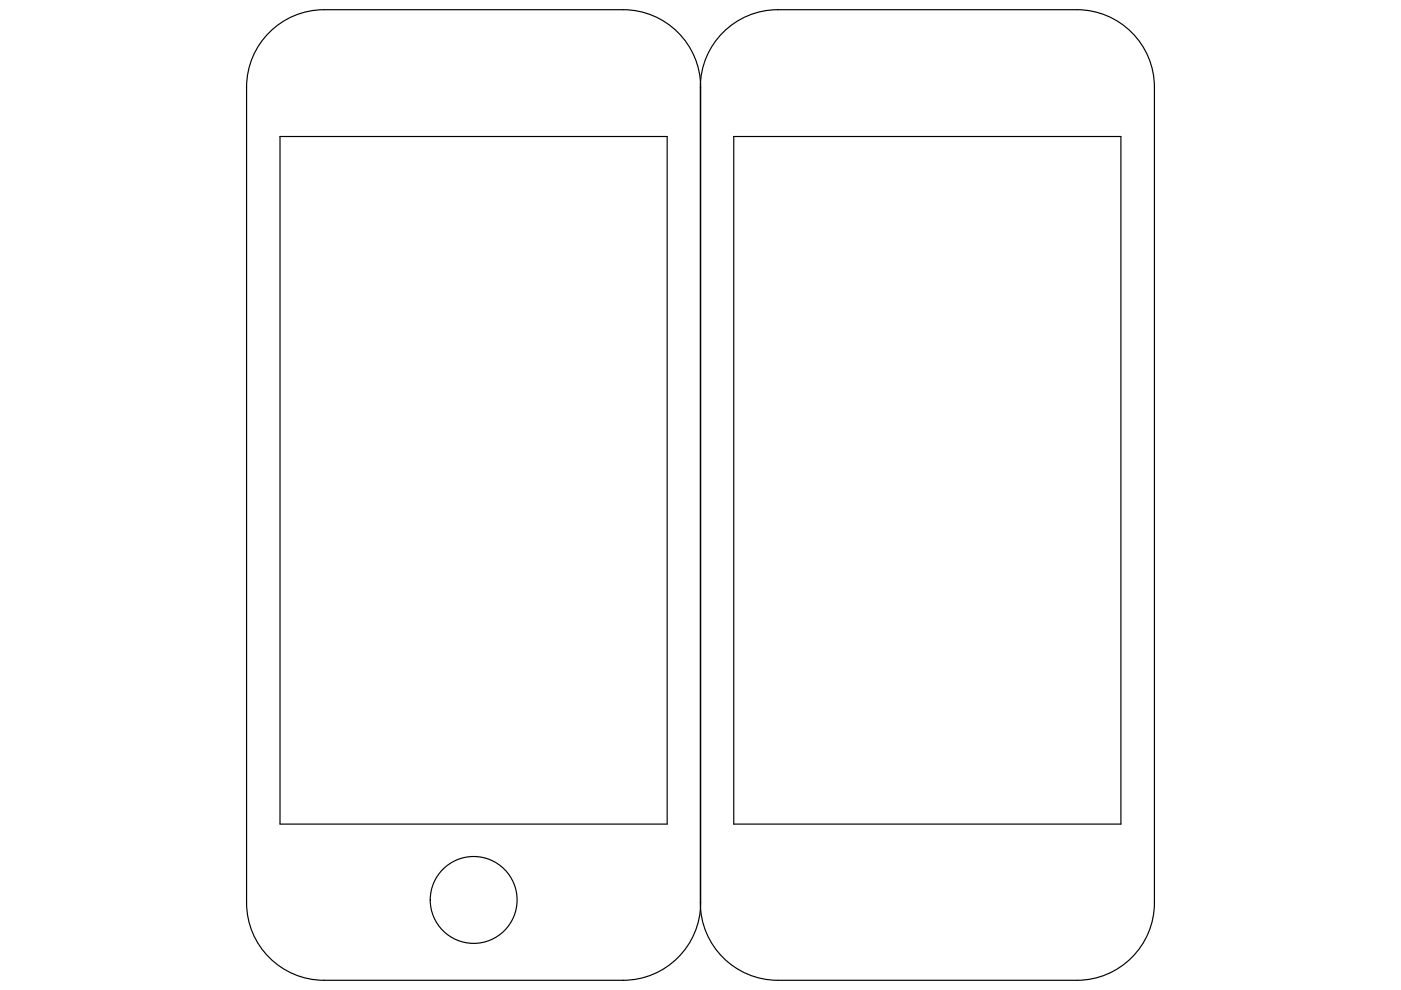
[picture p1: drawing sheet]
<svg xmlns="http://www.w3.org/2000/svg" width="297mm" height="210mm" viewBox="0 0 297 210" stroke-linecap="round" stroke-linejoin="round" font-family="sans-serif">
<!-- layer: TAGLIO -->
<g fill="none" stroke="#000" stroke-width=".25">
<path d="M57.6 6.4a16.4 16.4 0 0 1 11.1-4.3h63.4a16.4 16.4 0 0 1 16.5 16.4v172.9a16.4 16.4 0 0 1-16.5 16.4h-63.4a16.4 16.4 0 0 1-16.4-16.4v-172.9a16.4 16.4 0 0 1 5.3-12.1zM153.8 6.4a16.4 16.4 0 0 1 11.1-4.3h63.4a16.4 16.4 0 0 1 16.5 16.4v172.9a16.4 16.4 0 0 1-16.5 16.4h-63.4a16.4 16.4 0 0 1-16.4-16.4v-172.9a16.4 16.4 0 0 1 5.3-12.1zM59.4 28.9h82.1v145.8h-82.1zM155.6 28.9h82.1v145.8h-82.1z"/>
<circle cx="100.4" cy="190.8" r="9.2"/>
</g>
</svg>
